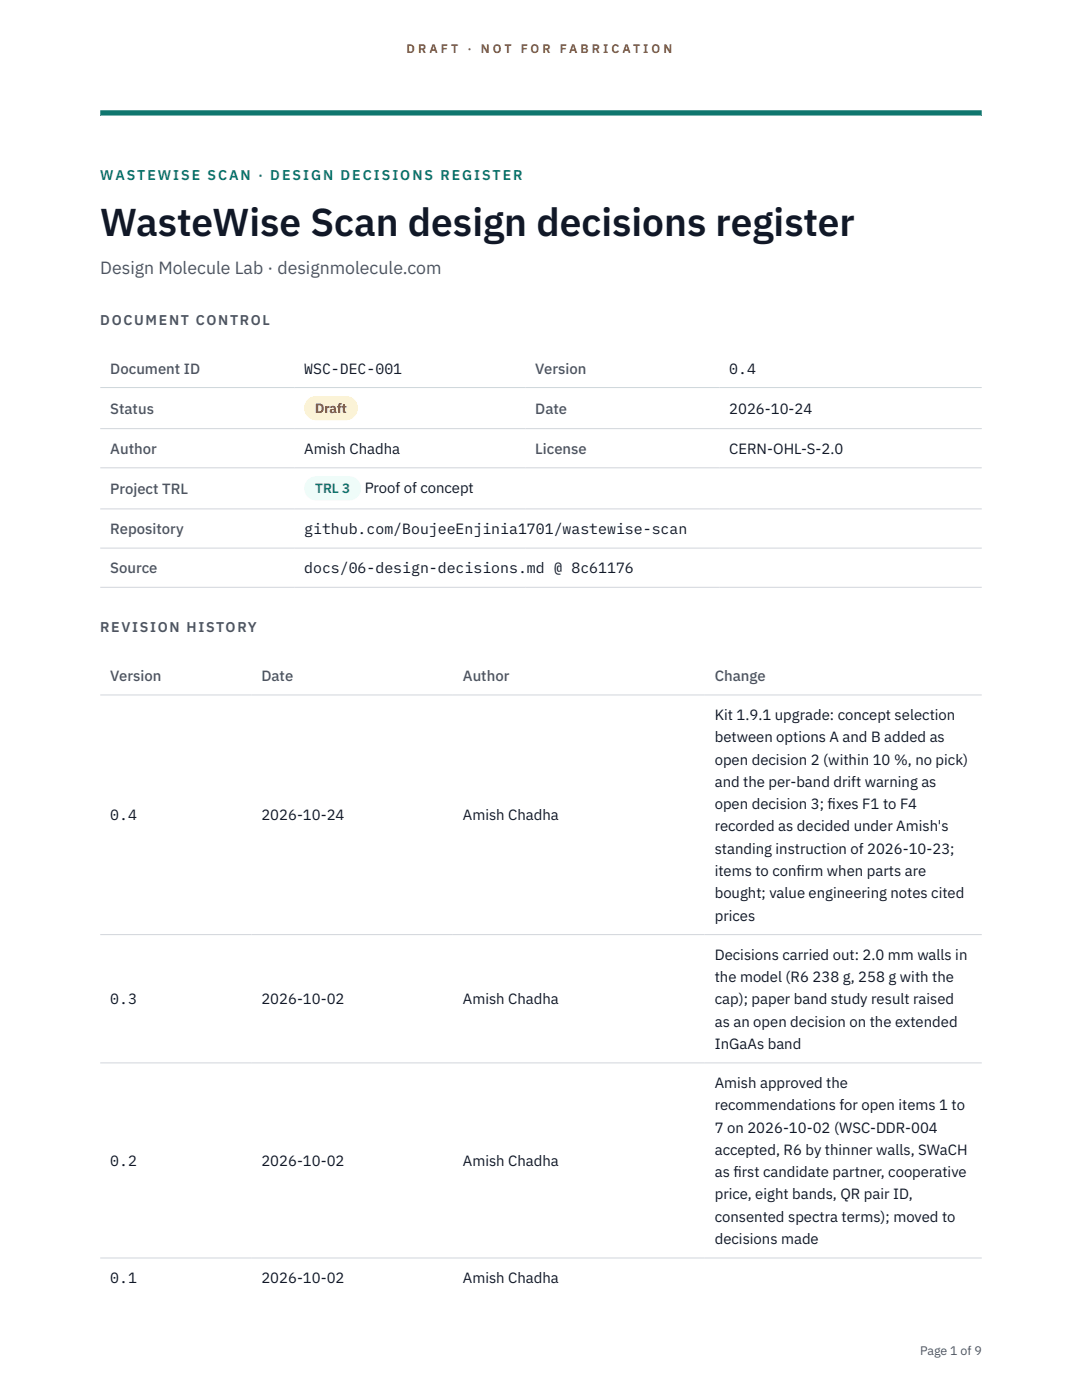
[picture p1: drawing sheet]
<svg xmlns="http://www.w3.org/2000/svg" width="216mm" height="279mm" viewBox="0 0 216 279" stroke-linecap="round" stroke-linejoin="round" font-family="sans-serif">
<defs><g id="words">
<text font-size="7.8" fill="#111827" x="20" y="47.1">WasteWise Scan design decisions register</text>
<text font-size="3.5" fill="#4b5563" x="20" y="54.6">Design Molecule Lab · designmolecule.com</text>
<g font-size="3" fill="#4b5563">
<text x="22" y="74.5">Document ID</text>
<text x="106.8" y="74.5">Version</text>
<text x="22" y="82.6">Status</text>
<text x="106.8" y="82.6">Date</text>
<text x="22" y="90.6">Author</text>
<text x="106.8" y="90.6">License</text>
<text x="22" y="98.6">Project TRL</text>
<text x="22" y="106.6">Repository</text>
<text x="22" y="114.4">Source</text>
<text x="22" y="135.9">Version</text>
<text x="52.2" y="135.9">Date</text>
<text x="92.4" y="135.9">Author</text>
<text x="142.6" y="135.9">Change</text>
</g>
<g font-size="3" fill="#111827">
<text x="60.7" y="74.5">WSC-DEC-001</text>
<text x="145.5" y="74.5">0.4</text>
<text x="145.5" y="82.6">2026-10-24</text>
<text x="60.7" y="90.6">Amish Chadha</text>
<text x="145.5" y="90.6">CERN-OHL-S-2.0</text>
<text x="72.8" y="98.5">Proof of concept</text>
<text x="60.7" y="106.6">github.com/BoujeeEnjinia1701/wastewise-scan</text>
<text x="60.7" y="114.4">docs/06-design-decisions.md @ 8c61176</text>
<text x="142.6" y="143.7">Kit 1.9.1 upgrade: concept selection</text>
<text x="142.6" y="148.2">between options A and B added as</text>
<text x="142.6" y="152.6">open decision 2 (within 10 %, no pick)</text>
<text x="142.6" y="157.1">and the per-band drift warning as</text>
<text x="142.6" y="161.5">open decision 3; f</text>
<text x="165.1" y="161.5">ixes F1 to F4</text>
<text x="22" y="163.7">0.4</text>
<text x="52.2" y="163.7">2026-10-24</text>
<text x="92.4" y="163.7">Amish Chadha</text>
<text x="142.6" y="165.9">recorded as decided under Amish's</text>
<text x="142.6" y="170.4">standing instruction of 2026-10-23;</text>
<text x="142.6" y="174.8">items to conf</text>
<text x="142.6" y="179.3">bought; value engineering notes cited</text>
<text x="158.9" y="174.8">irm when parts are</text>
<text x="142.6" y="183.7">prices</text>
<text x="142.6" y="191.5">Decisions carried out: 2.0 mm walls in</text>
<text x="142.6" y="196">the model (R6 238 g, 258 g with the</text>
<text x="22" y="200.4">0.3</text>
<text x="52.2" y="200.4">2026-10-02</text>
<text x="92.4" y="200.4">Amish Chadha</text>
<text x="142.6" y="200.4">cap); paper band study result raised</text>
<text x="142.6" y="204.9">as an open decision on the extended</text>
<text x="142.6" y="209.3">InGaAs band</text>
<text x="142.6" y="217.1">Amish approved the</text>
<text x="142.6" y="221.6">recommendations for open items 1 to</text>
<text x="142.6" y="226">7 on 2026-10-02 (WSC-DDR-004</text>
<text x="22" y="232.7">0.2</text>
<text x="52.2" y="232.7">2026-10-02</text>
<text x="92.4" y="232.7">Amish Chadha</text>
<text x="142.6" y="230.5">accepted, R6 by thinner walls, SWaCH</text>
<text x="142.6" y="234.9">as f</text>
<text x="142.6" y="239.4">price, eight bands, QR pair ID,</text>
<text x="146.3" y="234.9">irst candidate partner, cooperative</text>
<text x="142.6" y="243.8">consented spectra terms); moved to</text>
<text x="142.6" y="248.3">decisions made</text>
<text x="22" y="256.1">0.1</text>
<text x="52.2" y="256.1">2026-10-02</text>
<text x="92.4" y="256.1">Amish Chadha</text>
</g>
<text font-size="2.8" fill="#0f766e" x="20" y="36">WASTEWISE SCAN · DESIGN DECISIONS REGISTER</text>
<g font-size="2.8" fill="#4b5563">
<text x="20" y="64.8">DOCUMENT CONTROL</text>
<text x="20" y="126.2">REVISION HISTORY</text>
</g>
<text font-size="2.7" fill="#92400e" x="62.9" y="82.5">Draft</text>
<text font-size="2.7" fill="#0f766e" x="62.9" y="98.5">TRL 3</text>
<g font-size="2.5" fill="#b45309">
<text x="81.1" y="10.5">D R A F T</text>
<text x="93.3" y="10.5">·</text>
<text x="95.9" y="10.5">N O T</text>
<text x="103.9" y="10.5">F O R</text>
<text x="111.7" y="10.5">F A B R I C A T I O N</text>
</g>
<text font-size="2.5" fill="#4b5563" x="183.6" y="270.3">Page 1 of 9</text>
</g></defs>
<path d="M20 23.1h175.9zM20 22h175.9v1.1h-175.9z" fill-rule="evenodd" fill="#0f766e"/>
<path d="M20 77.3h175.9M20 85.5h175.9M20 93.4h175.9M20 101.6h175.9M20 109.4h175.9M20 117.2h175.9M20 138.7h175.9M20 186.5h175.9M20 212.1h175.9M20 251.1h175.9" fill="none" stroke="#d1d5db" stroke-width=".2"/>
<path d="M60.7 79h10.7v4.9h-10.7z" fill="#fef3c7"/>
<path d="M60.7 95.1h11.4v4.8h-11.4z" fill="#f0fdfa"/>
<use href="#words"/>
</svg>
